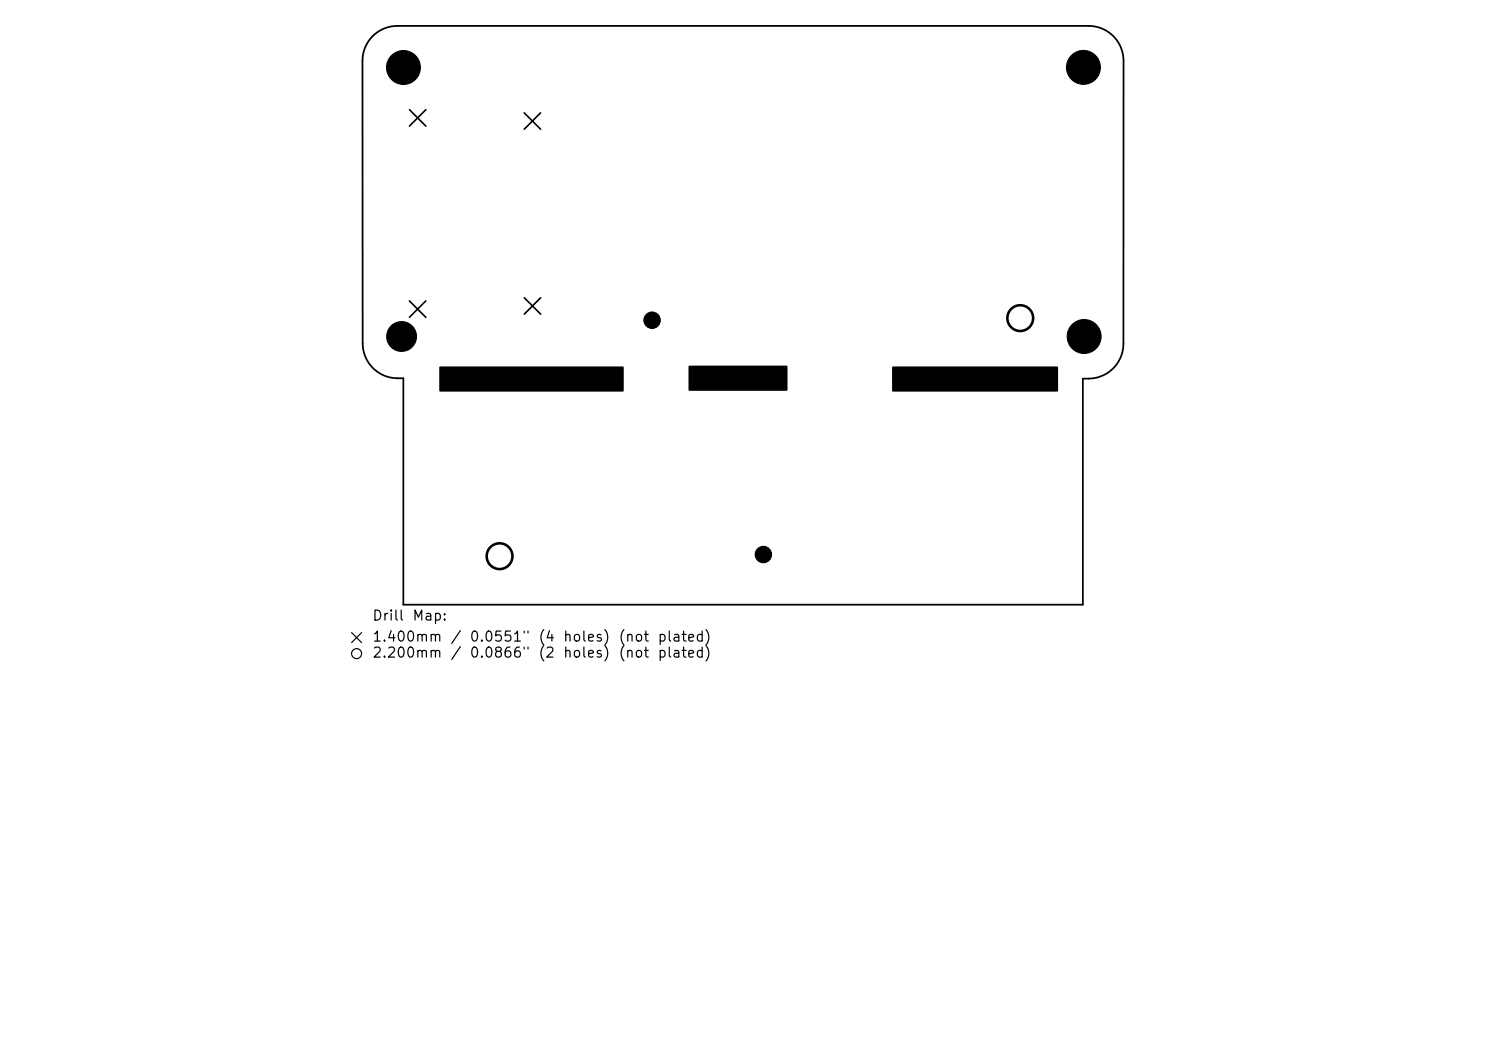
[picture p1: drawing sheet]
<svg xmlns="http://www.w3.org/2000/svg" width="297mm" height="210mm" viewBox="0 0 297 210" stroke-linecap="round" stroke-linejoin="round" font-family="sans-serif">
<defs><g id="words">
<g font-size="2">
<text x="74.3" y="124.5">Drill</text>
<text x="82.3" y="124.5">Map:</text>
<text x="74.3" y="128.7">1.400mm</text>
<text x="74.3" y="131.9">2.200mm</text>
<text x="89.9" y="128.7">/</text>
<text x="89.9" y="131.9">/</text>
<text x="93.7" y="128.7">0.0551&quot;</text>
<text x="93.7" y="131.9">0.0866&quot;</text>
<text x="107.4" y="128.7">(4</text>
<text x="107.4" y="131.9">(2</text>
<text x="112.4" y="128.7">holes)</text>
<text x="112.4" y="131.9">holes)</text>
<text x="123.5" y="128.7">(not</text>
<text x="123.5" y="131.9">(not</text>
<text x="131.3" y="128.7">plated)</text>
<text x="131.3" y="131.9">plated)</text>
</g>
</g></defs>
<path d="M74.5 7.2a7 7 0 0 1 4.9-2h138.2a7 7 0 0 1 7 7l-.1 56.5a7.1 7.1 0 0 1-8.1 7v45.1h-135.8v-45.2a7.1 7.1 0 0 1-8.1-7l-.1-56.4a7 7 0 0 1 2.1-5z" fill="none" stroke="#000" stroke-width=".35"/>
<g fill="#000" stroke="#000" stroke-width=".2">
<circle cx="80.6" cy="13.5" r="3.4"/>
<circle cx="216.5" cy="13.5" r="3.4"/>
<circle cx="80.3" cy="67.2" r="2.98"/>
<circle cx="130.3" cy="64" r="1.65"/>
<circle cx="216.7" cy="67.2" r="3.4"/>
<circle cx="152.6" cy="110.8" r="1.65"/>
</g>
<path d="M88 73.4h36.5v4.7h-36.5zM137.8 73.2h19.4v4.7h-19.4zM178.5 73.4h32.8v4.7h-32.8z" fill="#000" stroke="#000" stroke-width=".35"/>
<path d="M81.8 21.9l3.3 3.3M85.1 21.9l-3.3 3.3M104.8 22.5l3.2 3.3M108 22.5l-3.2 3.3M104.8 59.5l3.3 3.3M108.1 59.5l-3.3 3.3M81.8 60.1l3.3 3.3M85.1 60.1l-3.3 3.3" fill="none" stroke="#000" stroke-width=".33"/>
<g fill="none" stroke="#000" stroke-width=".52">
<circle cx="203.9" cy="63.6" r="2.58"/>
<circle cx="99.8" cy="111.1" r="2.58"/>
</g>
<g fill="none" stroke="#000" stroke-width=".23">
<path d="M70.3 126.4l2 2M72.3 126.4l-2 2"/>
<circle cx="71.3" cy="130.6" r="1"/>
</g>
<use href="#words"/>
</svg>
